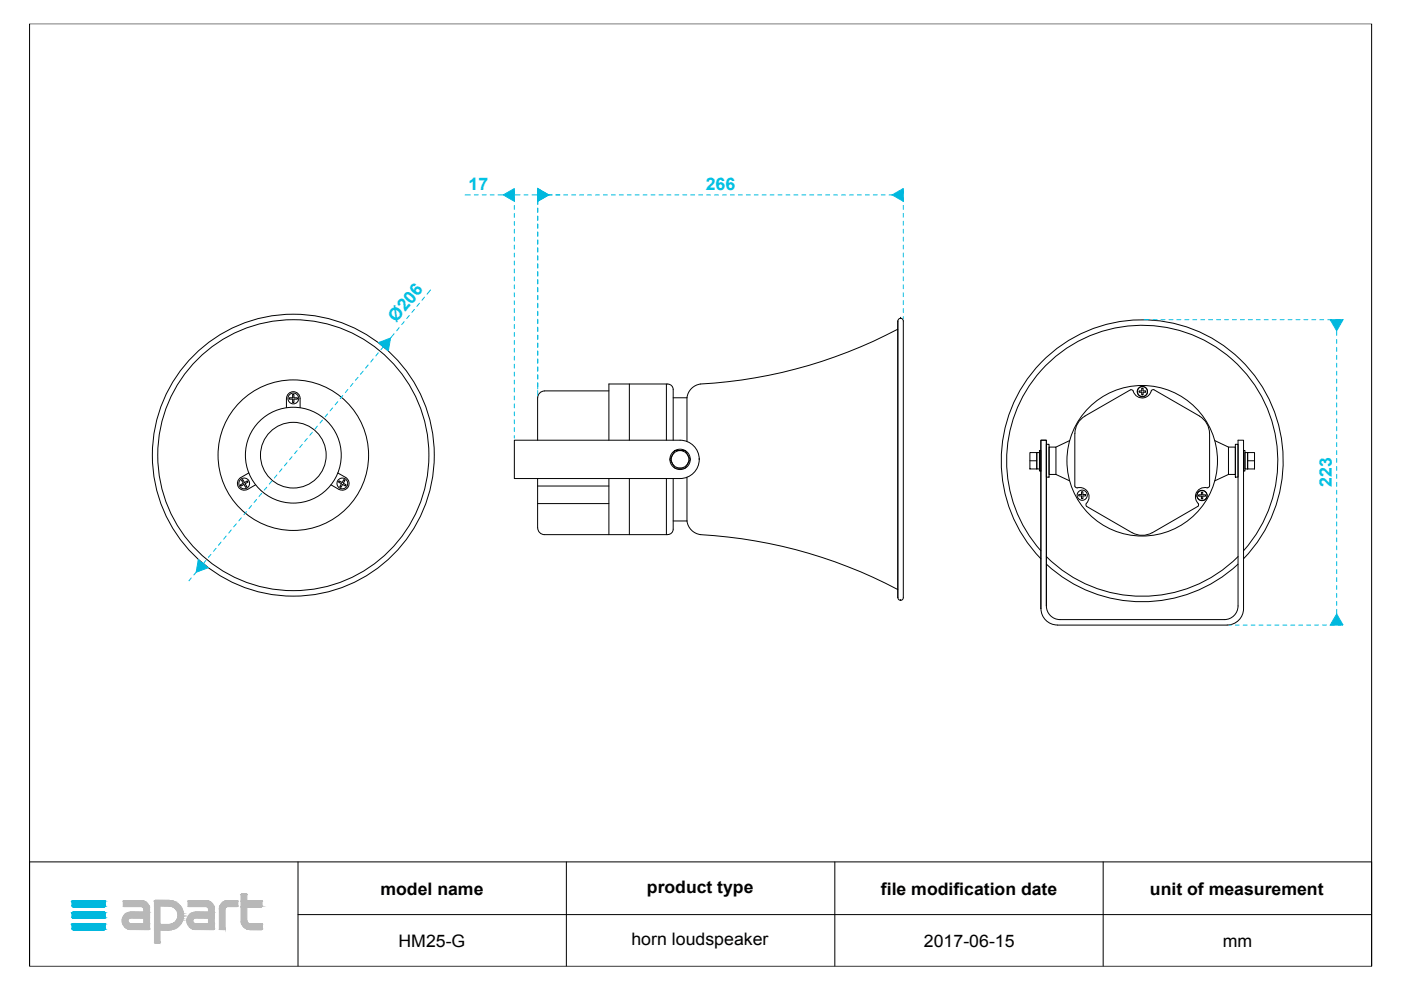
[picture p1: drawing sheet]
<svg xmlns="http://www.w3.org/2000/svg" width="297mm" height="210mm" viewBox="0 0 297 210" stroke-linecap="round" stroke-linejoin="round" font-family="sans-serif">
<defs><g id="words">
<g font-size="3.7" fill="#00c3e4">
<text x="99.3" y="40.3">17</text>
<text x="149.6" y="40.3">266</text>
<text x="84" y="68.4" transform="rotate(-50 84 68.4)">Ø206</text>
<text x="282.3" y="103.3" transform="rotate(-90 282.3 103.3)">223</text>
</g>
<g font-size="3.7">
<text x="80.6" y="189.7">model name</text>
<text x="137.2" y="189.3">product type</text>
<text x="186.8" y="189.7">file modification date</text>
<text x="243.8" y="189.7">unit of measurement</text>
<text x="84.5" y="200.8">HM25-G</text>
<text x="133.9" y="200.4">horn loudspeaker</text>
<text x="195.9" y="200.8">2017-06-15</text>
<text x="259.3" y="200.8">mm</text>
</g>
</g></defs>
<g fill="none" stroke="#000" stroke-width=".21">
<path d="M6.3 5h284.5v199.9h-284.5zM190.4 69.8a104.1 104.1 0 0 1-42.5 11.8 3.3 3.3 0 0 0-2.2 2.7M190.4 68.1v58.6M190.9 67.5l.3 .1 .3 .5v58.6a.57 .57 0 0 1-.6 .6 .57 .57 0 0 1-.5-.6M190.9 67.5l-.4 .3-.1 .3M190.9 67.5h.1M60.7 86.4l.1-1.9a1.44 1.44 0 0 1 1.4-1.5 1.44 1.44 0 0 1 1.4 1.5v1.9M61.3 84.3h.7v-.7h.3v.7h.8v.3h-.8v.8h-.3v-.8h-.7zM109.1 93.3h35.1a4.1 4.1 0 0 1 4.1 4.1 4.1 4.1 0 0 1-4.1 4.1h-35.1zM114 84.3v9M129.1 93.3v-11.9h12.5a1.14 1.14 0 0 1 1.1 1.2v10.7M129.1 82.9h-13.7a1.44 1.44 0 0 0-1.4 1.4"/>
<path d="M133.4 81.4v11.9M141.3 81.4v11.9M142.7 84.3h3M143.1 95.5h2.2l1 1.9-1 1.9h-2.2l-1.1-1.9zM145.7 84.3v9.3M148.3 97.4h.1M218.4 96h1.4v3.4h-1.4zM218.4 97.7h1.4M219.8 96h.6v3.4h-.6zM220.4 95.5h.3v4.4h-.3zM220.7 93.3h1.2v35.2a2.9 2.9 0 0 0 2.9 2.9h34.8a2.9 2.9 0 0 0 2.9-2.9v-35.2h1.2v35.7a3.5 3.5 0 0 1-3.5 3.5h-36a3.5 3.5 0 0 1-3.5-3.5zM221.9 94.2h.5v7h-.5z"/>
<path d="M222.4 94.8h1.5v5.8h-1.5zM226.8 93.4l-2.9 1.4M227.9 91.9v11.2M230 88.2a4.3 4.3 0 0 0-2.1 3.7M240.2 82.9l-.5-.3-9.7 5.6M240.3 82.9a2.04 2.04 0 0 0 2 1.5 2.04 2.04 0 0 0 1.9-1.7l.4-.1 9.7 5.6M242.1 82.3h.3v.6h.5v.3h-.5v.5h-.3v-.5h-.6v-.3h.6zM254.3 88.2a4.3 4.3 0 0 1 2.1 3.7l.1 11.2M257.6 93.4l2.9 1.4M260.5 94.8h1.4v5.8h-1.4zM261.9 94.2h.6v7h-.6zM263.7 95.5h.3v4.4h-.3z"/>
<path d="M264 96h.5v3.4h-.5zM264.5 96h1.5v3.4h-1.5zM264.5 97.7h1.5M51.2 101.8l.3-.1 .3 .6 .7-.4 .1 .3-.6 .4 .3 .6-.2 .1-.4-.6-.6 .4-.1-.3 .6-.3zM52.7 100.3l-1.6 1a1.44 1.44 0 0 0-.6 1.9 1.44 1.44 0 0 0 2 .5M54.2 102.8l-1.7 1M70.2 102.8l1.7 1M71.6 100.3l1.7 1a1.44 1.44 0 0 1 .5 1.9 1.44 1.44 0 0 1-1.9 .5M71.9 101.9l.6 .4 .4-.6 .3 .1-.4 .7 .6 .3-.1 .3-.7-.4-.3 .6-.3-.1 .4-.6-.6-.4zM114 101.5v10.4M114 103h15.1M114 106.8h15.1"/>
<path d="M114 111.9a1.44 1.44 0 0 0 1.4 1.5h26.2M129.1 101.5v11.9M133.4 101.5v11.9M141.3 101.5v11.9M142.7 101.5v10.7a1.14 1.14 0 0 1-1.1 1.1M142.7 110.5h3M145.7 101.2v9.3M145.7 110.5a3.3 3.3 0 0 0 2.9 2.9 101.3 101.3 0 0 1 41.8 11.6M220.7 116.8a28.7 28.7 0 0 1 1.6-39.8 28.7 28.7 0 0 1 39.8 0 28.7 28.7 0 0 1 1.6 39.8M221.8 118a28.8 28.8 0 0 0 40.7 0M221.9 119.6a29.9 29.9 0 0 0 40.6 0M223.9 100.6l2.9 1.3"/>
<path d="M227.9 103.1l.3 .3h.2M228.4 103.4a1.97 1.97 0 0 1 2.2 1 1.97 1.97 0 0 1-.3 2.4l.1 .6M228.7 104.8h.6v-.5h.3v.5h.6v.3h-.6v.6h-.3v-.6h-.6zM254.1 104.9h.6v-.6h.3v.6h.6v.3h-.6v.6h-.3v-.6h-.6zM256 103.4a2.05 2.05 0 0 0-2.3 1.1 2.05 2.05 0 0 0 .4 2.5l-.1 .4-9.7 5.5a4.3 4.3 0 0 1-4.3 0l-9.6-5.5M256.4 103.1l-.4 .3M260.5 100.6l-2.9 1.3M263.6 118.5a29.9 29.9 0 0 0-.4-42.1 29.9 29.9 0 0 0-42 0 29.9 29.9 0 0 0-.5 42.1M190.9 127.3h.1M6.3 182.7h284.5v22.2h-284.5zM63.2 193.9h227.6M63.2 182.7v22.2"/>
<path d="M120.1 182.7v22.2M177 182.7v22.2M233.9 182.7v22.2"/>
<circle cx="62.2" cy="96.5" r="28.7"/>
<circle cx="62.2" cy="96.5" r="29.9"/>
<circle cx="62.2" cy="96.5" r="16"/>
<circle cx="62.2" cy="96.5" r="10.2"/>
<circle cx="62.2" cy="96.5" r="7"/>
<circle cx="62.2" cy="84.5" r="1.14"/>
<circle cx="144.2" cy="97.4" r="1.86"/>
<circle cx="144.2" cy="97.4" r="2.16"/>
<circle cx="242.2" cy="97.7" r="16"/>
<circle cx="242.2" cy="83" r="1.08"/>
<circle cx="51.8" cy="102.5" r="1.14"/>
<circle cx="72.6" cy="102.5" r="1.14"/>
<circle cx="229.4" cy="105" r="1.08"/>
<circle cx="254.8" cy="105.1" r="1.08"/>
</g>
<g fill="#00b8de" stroke="#00b8de" stroke-width=".21">
<path d="M15.5 191h6.6z"/>
<path d="M15.4 191h6.8z"/>
<path d="M15.5 191h6.7z"/>
<path d="M15.3 191h6.9z"/>
<path d="M15.3 191l7 .1z"/>
<path d="M15.3 191.1h7z"/>
<path d="M15.3 191.1l7.1 .1z"/>
<path d="M15.2 191.2h7.2z"/>
<path d="M15.2 191.2l7.2 .8h-7.2z"/>
<path d="M15.2 191.2h7.2v.8z"/>
<path d="M15.2 192h7.2z"/>
<path d="M15.2 192l7.1 .1z"/>
<path d="M15.3 192.1h7z"/>
<path d="M15.3 192.1l7 .1z"/>
<path d="M15.3 192.2h6.9z"/>
<path d="M15.3 192.2h7z"/>
<path d="M15.4 192.2l6.8 .1z"/>
<path d="M15.4 192.2h6.8z"/>
<path d="M15.4 192.3h6.7z"/>
<path d="M15.4 192.3h6.8z"/>
<path d="M15.5 192.3h6.6z"/>
<path d="M15.5 193.4h6.6z"/>
<path d="M15.4 193.4h6.8z"/>
<path d="M15.5 193.4h6.7z"/>
<path d="M15.3 193.5h6.9z"/>
<path d="M15.4 193.4l6.8 .1z"/>
<path d="M15.3 193.5h7z"/>
<path d="M15.3 193.5l7 .1z"/>
<path d="M15.3 193.6h7.1z"/>
<path d="M15.2 193.6l7.2 .1z"/>
<path d="M15.2 193.7l7.2 .7h-7.2z"/>
<path d="M15.2 193.7h7.2v.7z"/>
<path d="M15.2 194.4l7.2 .1z"/>
<path d="M15.2 194.5h7.1z"/>
<path d="M15.2 194.5h7.2z"/>
<path d="M15.3 194.5l7 .1z"/>
<path d="M15.3 194.5h7z"/>
<path d="M15.3 194.6h7z"/>
<path d="M15.3 194.6h6.9z"/>
<path d="M15.3 194.6l6.9 .1z"/>
<path d="M15.4 194.7h6.8z"/>
<path d="M15.4 194.7h6.7z"/>
<path d="M15.5 194.7h6.6z"/>
<path d="M15.5 195.8h6.6z"/>
<path d="M15.4 195.8h6.8z"/>
<path d="M15.5 195.8h6.7z"/>
<path d="M15.3 195.9h6.9z"/>
<path d="M15.4 195.8l6.8 .1z"/>
<path d="M15.3 195.9h7z"/>
<path d="M15.3 195.9l7 .1z"/>
<path d="M15.3 196h7.1z"/>
<path d="M15.2 196l7.2 .1z"/>
<path d="M15.2 196.1l7.2 .7h-7.2z"/>
<path d="M15.2 196.1h7.2v.7z"/>
<path d="M15.2 196.8l7.2 .1z"/>
<path d="M15.2 196.9h7.1z"/>
<path d="M15.2 196.9h7.2z"/>
<path d="M15.3 196.9l7 .1z"/>
<path d="M15.3 196.9h7z"/>
<path d="M15.3 197h7z"/>
<path d="M15.3 197l6.9 .1z"/>
<path d="M15.3 197.1h6.9z"/>
<path d="M15.4 197.1h6.8z"/>
<path d="M15.4 197.1h6.7z"/>
<path d="M15.5 197.1h6.6z"/>
<path d="M42 118.6l2.1 1.8-2.5 .9z"/>
<path d="M80.2 72.6l2.6-.9-.5 2.7z"/>
<path d="M114 40l2.4 1.3-2.4 1.4z"/>
<path d="M189.1 41.3l2.4-1.3v2.7z"/>
<path d="M106.7 41.3l2.4-1.3v2.7z"/>
<path d="M282 67.8h2.8l-1.4 2.3z"/>
<path d="M283.4 130.2l1.4 2.3h-2.8z"/>
</g>
<g fill="#b8b8b8" stroke="#b8b8b8" stroke-width=".21">
<path d="M51.2 189.6h1z"/>
<path d="M51.2 189.6h1.1z"/>
<path d="M51.1 189.6h1.2z"/>
<path d="M51.1 189.6l1.2 .1z"/>
<path d="M51.1 189.7h1.2z"/>
<path d="M32.9 190.9h3z"/>
<path d="M32.9 190.9h3.1z"/>
<path d="M32.8 190.9h3.2z"/>
<path d="M32.8 190.9l3.4 .1z"/>
<path d="M48.2 191h2.1z"/>
<path d="M40 191h3.7z"/>
<path d="M26.2 191h3.8z"/>
<path d="M51.1 189.7l1.2 1.3h-1.2z"/>
<path d="M51.1 189.7h1.2v1.3z"/>
<path d="M51.1 191h4.4z"/>
<path d="M39.9 191h3.9z"/>
<path d="M40 191h3.8z"/>
<path d="M32.8 191h3.5z"/>
<path d="M48.1 191h2.2z"/>
<path d="M26.2 191h3.9z"/>
<path d="M48 191h2.4z"/>
<path d="M48.1 191h2.3z"/>
<path d="M39.9 191h4z"/>
<path d="M26.2 191h4z"/>
<path d="M32.8 191h3.6z"/>
<path d="M47.9 191h2.5z"/>
<path d="M39.9 191h4.1z"/>
<path d="M26.2 191h4.1z"/>
<path d="M32.8 191h3.7z"/>
<path d="M39.9 191h4.2z"/>
<path d="M26.2 191h4.2z"/>
<path d="M32.8 191h3.8z"/>
<path d="M51.1 191h4.5z"/>
<path d="M47.8 191h2.6z"/>
<path d="M32.7 191h3.9z"/>
<path d="M47.7 191h2.7z"/>
<path d="M39.9 191h4.3z"/>
<path d="M26.1 191h4.4z"/>
<path d="M47.7 191.1h2.7z"/>
<path d="M47.7 191l2.7 .1z"/>
<path d="M39.9 191l4.4 .1z"/>
<path d="M26.1 191l4.4 .1z"/>
<path d="M51.1 191l4.5 .1z"/>
<path d="M47.6 191.1h2.8z"/>
<path d="M39.9 191.1h4.4z"/>
<path d="M26.1 191.1h4.5z"/>
<path d="M32.7 191l4.2 .1z"/>
<path d="M47.3 191.3l.3-.2 2.8 .2z"/>
<path d="M47.6 191.1h2.8v.2z"/>
<path d="M39.9 191.1l4.7 .2h-4.7z"/>
<path d="M39.9 191.1h4.4l.3 .2z"/>
<path d="M26.1 191.1l4.8 .2h-4.8z"/>
<path d="M26.1 191.1h4.5l.3 .2z"/>
<path d="M32.7 191.1l4.7 .2h-4.7z"/>
<path d="M32.7 191.1h4.2l.5 .2z"/>
<path d="M47 191.5l.3-.2 3.1 .2z"/>
<path d="M47.3 191.3h3.1v.2z"/>
<path d="M39.9 191.3l5 .2h-5z"/>
<path d="M39.9 191.3h4.7l.3 .2z"/>
<path d="M26.1 191.3l5.1 .2h-5.1z"/>
<path d="M26.1 191.3h4.8l.3 .2z"/>
<path d="M32.7 191.3l5.1 .3h-5.1z"/>
<path d="M32.7 191.3h4.7l.4 .3z"/>
<path d="M47 191.5l3.4 .2h-3.6z"/>
<path d="M47 191.5h3.4v.2z"/>
<path d="M39.9 191.5l5.2 .2h-5.2z"/>
<path d="M39.9 191.5h5l.2 .2z"/>
<path d="M26.1 191.5l5.3 .2h-5.3z"/>
<path d="M26.1 191.5h5.1l.2 .2z"/>
<path d="M32.7 191.6l5.4 .4h-5.4z"/>
<path d="M32.7 191.6h5.1l.3 .4z"/>
<path d="M46.8 191.7l3.6 .3h-3.7z"/>
<path d="M46.8 191.7h3.6v.3z"/>
<path d="M39.9 191.7l5.4 .3h-5.4z"/>
<path d="M39.9 191.7h5.2l.2 .3z"/>
<path d="M26.1 191.7l5.5 .3h-5.5z"/>
<path d="M26.1 191.7h5.3l.2 .3z"/>
<path d="M46.7 192l3.7 .1z"/>
<path d="M39.9 192l5.4 .1z"/>
<path d="M26.1 192l5.5 .1z"/>
<path d="M46.6 192.1h3.8z"/>
<path d="M26.1 192.1h5.5z"/>
<path d="M39.9 192.1h5.4z"/>
<path d="M32.7 192l5.6 .1h-5.6z"/>
<path d="M32.7 192h5.4l.2 .1z"/>
<path d="M51.1 191.1l4.5 1h-4.5z"/>
<path d="M51.1 191.1h4.5v1z"/>
<path d="M51.1 192.1h4.5z"/>
<path d="M39.9 192.1l5.4 .1z"/>
<path d="M46.6 192.1l3.8 .1z"/>
<path d="M26.2 192.1l5.4 .1z"/>
<path d="M51.1 192.1l4.5 .1z"/>
<path d="M39.9 192.2h5.4z"/>
<path d="M35.9 192.1l2.4 .1z"/>
<path d="M46.6 192.2h3.8z"/>
<path d="M26.2 192.2h5.4z"/>
<path d="M51.1 192.2h4.4z"/>
<path d="M51.1 192.2h4.5z"/>
<path d="M46.6 192.2h3.7z"/>
<path d="M40 192.2h5.3z"/>
<path d="M46.6 192.2h1.5z"/>
<path d="M46.6 192.2h1.6z"/>
<path d="M43.7 192.2h1.7z"/>
<path d="M30 192.2h1.6z"/>
<path d="M51.1 192.2h4.3z"/>
<path d="M46.6 192.2l1.4 .1z"/>
<path d="M43.8 192.2l1.6 .1z"/>
<path d="M30.1 192.2l1.5 .1z"/>
<path d="M36.3 192.2l2.1 .1h-1.8z"/>
<path d="M36.3 192.2h2l.1 .1z"/>
<path d="M46.6 192.3h1.3z"/>
<path d="M46.6 192.3h1.4z"/>
<path d="M43.9 192.3h1.5z"/>
<path d="M30.2 192.3h1.4z"/>
<path d="M46.5 192.3l1.4 .1z"/>
<path d="M46.5 192.3h1.4z"/>
<path d="M44 192.3l1.4 .1z"/>
<path d="M30.3 192.3l1.4 .1z"/>
<path d="M36.6 192.3l1.8 .1z"/>
<path d="M46.5 192.4h1.4z"/>
<path d="M44 192.4h1.4z"/>
<path d="M30.3 192.4h1.4z"/>
<path d="M36.8 192.4l1.7 .1h-1.6z"/>
<path d="M36.8 192.4h1.6l.1 .1z"/>
<path d="M46.5 192.4l1.3 .1z"/>
<path d="M44.1 192.4l1.3 .1z"/>
<path d="M30.3 192.4l1.4 .1z"/>
<path d="M46.5 192.5l1.3 .1z"/>
<path d="M46.5 192.5h1.3z"/>
<path d="M44.1 192.5l1.3 .1z"/>
<path d="M30.4 192.5l1.3 .1z"/>
<path d="M46.5 192.6l1.2 .1z"/>
<path d="M46.5 192.6h1.3z"/>
<path d="M44.2 192.6l1.2 .1z"/>
<path d="M30.4 192.6l1.3 .1z"/>
<path d="M46.5 192.7h1.2z"/>
<path d="M44.2 192.7h1.2z"/>
<path d="M30.5 192.7h1.2z"/>
<path d="M36.9 192.5l1.7 .2h-1.4z"/>
<path d="M36.9 192.5h1.6l.1 .2z"/>
<path d="M37.2 192.7l1.5 .1z"/>
<path d="M37.3 192.8l1.4 .2h-1.3z"/>
<path d="M37.3 192.8h1.4v.2z"/>
<path d="M37.4 193l1.4 .3h-1.2z"/>
<path d="M37.4 193h1.3l.1 .3z"/>
<path d="M37.6 193.3h1.2z"/>
<path d="M44.2 192.7l1.2 .7h-1.2z"/>
<path d="M44.2 192.7h1.2v.7z"/>
<path d="M30.5 192.7l1.2 .7h-1.2z"/>
<path d="M30.5 192.7h1.2v.7z"/>
<path d="M41 193.5h4.4z"/>
<path d="M41.3 193.4l4.1 .1z"/>
<path d="M27.2 193.5h4.5z"/>
<path d="M27.6 193.4l4.1 .1z"/>
<path d="M40.7 193.6h4.7z"/>
<path d="M41 193.5l4.4 .1z"/>
<path d="M26.9 193.6h4.8z"/>
<path d="M27.2 193.5l4.5 .1z"/>
<path d="M37.6 193.3l1.3 .4h-1.2z"/>
<path d="M37.6 193.3h1.2l.1 .4z"/>
<path d="M40.4 193.7l.3-.1 4.7 .1z"/>
<path d="M40.7 193.6h4.7v.1z"/>
<path d="M26.6 193.7l.3-.1 4.8 .1z"/>
<path d="M26.9 193.6h4.8v.1z"/>
<path d="M37.7 193.7l1.2 .1z"/>
<path d="M40.1 194l.3-.3 5 .3z"/>
<path d="M40.4 193.7h5v.3z"/>
<path d="M26.4 194l.2-.3 5.1 .3z"/>
<path d="M26.6 193.7h5.1v.3z"/>
<path d="M37.7 193.8l1.2 .2h-1.2z"/>
<path d="M37.7 193.8h1.2v.2z"/>
<path d="M40.1 194l5.3 .3h-5.5z"/>
<path d="M40.1 194h5.3v.3z"/>
<path d="M26.4 194l5.3 .3h-5.5z"/>
<path d="M26.4 194h5.3v.3z"/>
<path d="M37.7 194l1.2 .3h-1.2z"/>
<path d="M37.7 194h1.2v.3z"/>
<path d="M37.7 194.3l1.2 .1z"/>
<path d="M37.7 194.3h1.2z"/>
<path d="M39.9 194.3l5.5 .3h-5.6z"/>
<path d="M39.9 194.3h5.5v.3z"/>
<path d="M26.2 194.3l5.5 .3h-5.7z"/>
<path d="M26.2 194.3h5.5v.3z"/>
<path d="M39.8 194.6h5.6z"/>
<path d="M26 194.6h5.7z"/>
<path d="M39.7 194.6l1.6 .1z"/>
<path d="M39.7 194.6h1.7z"/>
<path d="M26 194.6l1.5 .1z"/>
<path d="M26 194.6h1.6z"/>
<path d="M39.7 194.7h1.5z"/>
<path d="M39.7 194.7h1.6z"/>
<path d="M26 194.7h1.4z"/>
<path d="M26 194.7h1.5z"/>
<path d="M37.7 194.4l1.1 .4h-1.2z"/>
<path d="M37.7 194.4h1.2l-.1 .4z"/>
<path d="M39.7 194.7l1.4 .1z"/>
<path d="M26 194.7l1.3 .1z"/>
<path d="M37.6 194.8h1.2z"/>
<path d="M39.7 194.8l1.3 .1z"/>
<path d="M39.7 194.8h1.4z"/>
<path d="M26 194.8l1.2 .1z"/>
<path d="M26 194.8h1.3z"/>
<path d="M39.7 194.9h1.3z"/>
<path d="M25.9 194.9h1.3z"/>
<path d="M39.6 194.9l1.3 .1z"/>
<path d="M39.6 194.9h1.4z"/>
<path d="M25.9 194.9l1.3 .1z"/>
<path d="M39.6 195l1.3 .1z"/>
<path d="M39.6 195h1.3z"/>
<path d="M25.9 195l1.2 .1z"/>
<path d="M25.9 195h1.3z"/>
<path d="M37.6 194.8l1.1 .3h-1.3z"/>
<path d="M37.6 194.8h1.2l-.1 .3z"/>
<path d="M39.6 195.1l1.3 .1h-1.3z"/>
<path d="M39.6 195.1h1.3z"/>
<path d="M25.9 195.1l1.2 .1h-1.2z"/>
<path d="M25.9 195.1h1.2z"/>
<path d="M39.6 195.2h1.3z"/>
<path d="M25.9 195.2h1.2z"/>
<path d="M51.1 192.2l1.2 3.1h-1.2z"/>
<path d="M51.1 192.2h1.2v3.1z"/>
<path d="M51.1 195.3h1.2z"/>
<path d="M37.4 195.1l1.3 .2h-1.4z"/>
<path d="M37.4 195.1h1.3v.2z"/>
<path d="M39.6 195.2l1.3 .1z"/>
<path d="M25.9 195.2l1.2 .1z"/>
<path d="M51.1 195.3l1.2 .1z"/>
<path d="M37.3 195.3l1.3 .1h-1.4z"/>
<path d="M37.3 195.3h1.4z"/>
<path d="M39.6 195.3l1.3 .1z"/>
<path d="M25.9 195.3l1.2 .1z"/>
<path d="M51.1 195.4l1.3 .1z"/>
<path d="M39.6 195.4l1.3 .1z"/>
<path d="M25.9 195.4l1.3 .1z"/>
<path d="M51.1 195.5h1.3z"/>
<path d="M39.6 195.5l1.4 .1z"/>
<path d="M25.9 195.5l1.3 .1z"/>
<path d="M39.6 195.6h1.4z"/>
<path d="M25.9 195.6h1.3z"/>
<path d="M36.9 195.6l.3-.2 1.3 .2z"/>
<path d="M37.2 195.4h1.4l-.1 .2z"/>
<path d="M51.1 195.5l1.4 .1z"/>
<path d="M51.1 195.6h1.4z"/>
<path d="M39.7 195.6l1.4 .1z"/>
<path d="M25.9 195.6l1.4 .1z"/>
<path d="M51.1 195.6l1.4 .1z"/>
<path d="M36.8 195.7h1.6z"/>
<path d="M36.9 195.6h1.6z"/>
<path d="M51.2 195.7h1.4z"/>
<path d="M39.7 195.7l1.5 .1z"/>
<path d="M26 195.7l1.4 .1z"/>
<path d="M51.2 195.7l1.5 .1z"/>
<path d="M39.7 195.8h1.6z"/>
<path d="M26 195.8h1.5z"/>
<path d="M36.6 195.8h1.8z"/>
<path d="M51.2 195.8h1.6z"/>
<path d="M51.2 195.8h1.7z"/>
<path d="M51.2 195.8h4.3z"/>
<path d="M44.2 194.6l1.2 1.2h-1.2z"/>
<path d="M44.2 194.6h1.2v1.2z"/>
<path d="M39.7 195.8h1.7z"/>
<path d="M30.5 194.6l1.2 1.2h-1.2z"/>
<path d="M30.5 194.6h1.2v1.2z"/>
<path d="M26 195.8h1.6z"/>
<path d="M51.2 195.8h4.4z"/>
<path d="M51.2 195.8l4.4 .1z"/>
<path d="M51.2 195.9h4.4z"/>
<path d="M39.7 195.8l5.7 .1z"/>
<path d="M26 195.8l5.7 .1z"/>
<path d="M36.3 195.9l.3-.1 1.7 .1z"/>
<path d="M36.6 195.8h1.8l-.1 .1z"/>
<path d="M35.9 196h2.4z"/>
<path d="M36.3 195.9h2z"/>
<path d="M32.7 192.1l1.2 3.9h-1.2z"/>
<path d="M32.7 192.1h1.2v3.9z"/>
<path d="M32.7 196l5.4 .1h-5.4z"/>
<path d="M32.7 196h5.6l-.2 .1z"/>
<path d="M39.8 195.9l5.6 .3h-5.5z"/>
<path d="M39.8 195.9h5.6v.3z"/>
<path d="M26 195.9l5.7 .3h-5.5z"/>
<path d="M26 195.9h5.7v.3z"/>
<path d="M51.2 195.9l4.4 .4h-4.2z"/>
<path d="M51.2 195.9h4.4v.4z"/>
<path d="M32.7 196.1l5.1 .4h-5.1z"/>
<path d="M32.7 196.1h5.4l-.3 .4z"/>
<path d="M39.9 196.2l5.5 .3h-5.3z"/>
<path d="M39.9 196.2h5.5v.3z"/>
<path d="M26.2 196.2l5.5 .3h-5.3z"/>
<path d="M26.2 196.2h5.5v.3z"/>
<path d="M51.4 196.3l4.2 .2h-4z"/>
<path d="M51.4 196.3h4.2v.2z"/>
<path d="M40.1 196.5l5.3 .2h-5z"/>
<path d="M40.1 196.5h5.3v.2z"/>
<path d="M26.4 196.5l5.3 .2h-5.1z"/>
<path d="M26.4 196.5h5.3v.2z"/>
<path d="M32.7 196.5l4.7 .3h-4.7z"/>
<path d="M32.7 196.5h5.1l-.4 .3z"/>
<path d="M51.6 196.5l4 .3h-3.7z"/>
<path d="M51.6 196.5h4v.3z"/>
<path d="M40.4 196.7l5 .2h-4.7z"/>
<path d="M40.4 196.7h5v.2z"/>
<path d="M26.6 196.7l5.1 .2h-4.8z"/>
<path d="M26.6 196.7h5.1v.2z"/>
<path d="M51.9 196.8l3.7 .1h-3.4z"/>
<path d="M51.9 196.8h3.7v.1z"/>
<path d="M46.5 192.7l1.2 4.3h-1.2z"/>
<path d="M46.5 192.7h1.2v4.3z"/>
<path d="M40.7 196.9l4.7 .1z"/>
<path d="M26.9 196.9l4.8 .1z"/>
<path d="M52.2 196.9l3.4 .1z"/>
<path d="M32.7 196.8l4.2 .2h-4.2z"/>
<path d="M32.7 196.8h4.7l-.5 .2z"/>
<path d="M46.5 197h1.2z"/>
<path d="M40.8 197h4.6z"/>
<path d="M27.1 197h4.6z"/>
<path d="M52.3 197h3.3z"/>
<path d="M40.9 197h4.5z"/>
<path d="M27.2 197h4.5z"/>
<path d="M52.4 197h3.2z"/>
<path d="M41 197h4.4z"/>
<path d="M52.5 197h3.1z"/>
<path d="M52.5 197l3.1 .1z"/>
<path d="M46.5 197l1.2 .1z"/>
<path d="M46.5 197.1h1.2z"/>
<path d="M41.1 197l4.3 .1z"/>
<path d="M27.3 197l4.4 .1z"/>
<path d="M27.3 197h4.4z"/>
<path d="M52.6 197.1h3z"/>
<path d="M41.2 197.1h4.2z"/>
<path d="M27.4 197.1h4.2z"/>
<path d="M27.4 197.1h4.3z"/>
<path d="M46.6 197.1h1.1z"/>
<path d="M46.6 197.1h1z"/>
<path d="M27.5 197.1h4.1z"/>
<path d="M41.3 197.1h4z"/>
<path d="M41.3 197.1h4.1z"/>
<path d="M27.6 197.1h4z"/>
<path d="M52.7 197.1h2.8z"/>
<path d="M52.7 197.1h2.9z"/>
<path d="M52.8 197.1h2.7z"/>
<path d="M52.9 197.1h2.6z"/>
<path d="M32.7 197l3.7 .1h-3.7z"/>
<path d="M32.7 197h4.2l-.5 .1z"/>
<path d="M32.7 197.1l3.2 .1z"/>
<path d="M32.7 197.1h3.7z"/>
<path d="M32.7 197.2l1.2 2.6h-1.2z"/>
<path d="M32.7 197.2h1.2v2.6z"/>
<path d="M32.7 199.8h1.2z"/>
<path d="M32.8 199.8h1.1z"/>
<path d="M32.8 199.8l1.1 .1z"/>
<path d="M32.8 199.9h1.1z"/>
<path d="M32.8 199.9h1z"/>
<path d="M32.9 199.9h.9z"/>
</g>
<g fill="none" stroke="#00b8de" stroke-width=".21">
<path d="M98.6 41.3h1.1M100.6 41.3h.8M102.2 41.3h.9M103.9 41.3h.9M105.6 41.3h1.1M109.1 41.3h1.2M109.1 40.5v.5M109.1 41.9v.8M109.1 43.6v.8M109.1 45.2v.9M109.1 46.9v.9M109.1 48.6v.9"/>
<path d="M109.1 50.3v.8M109.1 52v.8M109.1 53.7v.8M109.1 55.3v.9M109.1 57v.9M109.1 58.7v.9M111.1 41.3h.9M112.8 41.3h1.2M114 40.5v1.2M114 42.4v1M114 44.1v1M114 45.8v.9"/>
<path d="M114 47.5v.9M114 49.2v.9M114 50.8v1M114 52.5v1M114 54.2v1M114 55.9v.9M114 57.6v.9M114 59.3v.9M116.4 41.3h.7M117.8 41.3h.9M119.5 41.3h.9M121.2 41.3h.8"/>
<path d="M122.9 41.3h.8M124.6 41.3h.8M126.3 41.3h.8M127.9 41.3h.9M129.6 41.3h.9M131.3 41.3h.8M133 41.3h.8M134.7 41.3h.8M136.4 41.3h.8M138 41.3h.9M139.7 41.3h.8M141.4 41.3h.8"/>
<path d="M143.1 41.3h.8M144.8 41.3h.8M146.5 41.3h.8M148.1 41.3h.9M149.8 41.3h.8M151.5 41.3h.8M153.2 41.3h.8M154.9 41.3h.8M156.6 41.3h.8M158.2 41.3h.9M159.9 41.3h.8M161.6 41.3h.8"/>
<path d="M163.3 41.3h.8M165 41.3h.8M166.6 41.3h.9M168.3 41.3h.9M170 41.3h.8M171.7 41.3h.8M173.4 41.3h.8M175.1 41.3h.8M176.7 41.3h.9M178.4 41.3h.9M180.1 41.3h.8M181.8 41.3h.8"/>
<path d="M183.5 41.3h.8M185.1 41.3h.9M186.8 41.3h.9M188.5 41.3h.6M191.5 40.5v.5M191.5 41.9v.8M191.5 43.5v.9M191.5 45.2v.9M191.5 46.9v.9M191.5 48.6v.8M191.5 50.3v.8M191.5 52v.8"/>
<path d="M191.5 53.6v.9M191.5 55.3v.9M191.5 57v.9M191.5 58.7v.8M75.9 80l-.5 .6M77 78.7l-.6 .6M78 77.4l-.5 .7M79.1 76.1l-.5 .7M80.2 74.8l-.5 .7M81.3 73.5l-.6 .7M83.5 70.8l-.7 .9M84.6 69.5l-.5 .6"/>
<path d="M85.7 68.2l-.5 .6M86.8 66.9l-.6 .6M87.9 65.6l-.6 .6M88.9 64.3l-.5 .6M90 63l-.5 .7M91.3 61.5l-.7 .9M109.1 60.4v.8M109.1 62.1v.8M109.1 63.8v.8M109.1 65.4v.9M109.1 67.1v.9M109.1 68.8v.8"/>
<path d="M109.1 70.5v.8M109.1 72.2v.8M109.1 73.9v.8M109.1 75.5v.9M109.1 77.2v.9M109.1 78.9v.8M114 60.9v1M114 62.6v1M114 64.3v1M114 66v.9M114 67.7v.9M114 69.4v.9"/>
<path d="M114 71v1M114 72.7v1M114 74.4v1M114 76.1v.9M114 77.8v.9M114 79.4v1M191.5 60.4v.8M191.5 62.1v.8M191.5 63.7v.9M191.5 65.4v.9M191.5 67.1v.6M242.6 67.8h1"/>
<path d="M244.5 67.8h.8M246.1 67.8h.9M247.8 67.8h.9M249.5 67.8h.9M251.2 67.8h.9M252.9 67.8h.8M254.6 67.8h.8M256.2 67.8h.9M257.9 67.8h.9M259.6 67.8h.9M261.3 67.8h.9M263 67.8h.8"/>
<path d="M264.7 67.8h.8M266.4 67.8h.8M268 67.8h.9M269.7 67.8h.9M271.4 67.8h.8M273.1 67.8h.8M274.8 67.8h.8M276.5 67.8h.8M278.1 67.8h.9M279.8 67.8h.9M281.5 67.8h.8M283.2 67.8h1"/>
<path d="M283.4 70.1v1M283.4 72v.8M283.4 73.6v.9M283.4 75.3v.9M283.4 77v.9M283.4 78.7v.9M59.8 99.4l-.6 .7M60.9 98.1l-.6 .7M61.9 96.8l-.5 .7M63 95.5l-.5 .7M64.1 94.2l-.6 .7M65.2 93l-.6 .6"/>
<path d="M66.2 91.6l-.5 .7M67.3 90.3l-.5 .7M68.4 89.1l-.6 .6M69.5 87.8l-.6 .6M70.5 86.5l-.5 .6M71.6 85.2l-.5 .6M72.7 83.9l-.6 .6M73.7 82.6l-.5 .6M74.8 81.3l-.5 .6M109.1 80.6v.8M109.1 82.3v.8M109.1 84v.8"/>
<path d="M109.1 85.6v.9M109.1 87.3v.8M109.1 89v.8M109.1 90.7v.8M109.1 92.4v.5M114 81.1v1.4M114 82.8v1.1M283.4 80.4v.8M283.4 82.1v.8M283.4 83.7v.9M283.4 85.4v.9M283.4 87.1v.9"/>
<path d="M283.4 88.8v.9M283.4 90.5v.8M283.4 92.2v.8M283.4 93.8v.9M283.4 95.5v.9M283.4 97.2v.9M283.4 98.9v.8M43.6 118.8l-.5 .7M44.7 117.5l-.5 .7M45.8 116.3l-.5 .6M46.9 114.9l-.6 .7M47.9 113.7l-.5 .6"/>
<path d="M49 112.4l-.5 .6M50.1 111.1l-.5 .6M51.2 109.8l-.6 .6M52.2 108.5l-.5 .6M53.3 107.2l-.5 .6M54.4 105.9l-.5 .6M55.5 104.6l-.6 .7M56.6 103.3l-.6 .6M57.6 102l-.5 .6M58.7 100.7l-.5 .7M283.4 100.6v.8M283.4 102.3v.8"/>
<path d="M283.4 103.9v.9M283.4 105.6v.9M283.4 107.3v.9M283.4 109v.8M283.4 110.7v.8M283.4 112.4v.8M283.4 114v.9M283.4 115.7v.9M283.4 117.4v.8M283.4 119.1v.8M40.6 122.5l-.5 .6M41.6 121.3l-.5 .6"/>
<path d="M260.6 132.5h.5M261.9 132.5h.8M263.6 132.5h.8M265.3 132.5h.8M266.9 132.5h.9M268.6 132.5h.9M270.3 132.5h.8M272 132.5h.8M273.7 132.5h.8M275.4 132.5h.8M277 132.5h.9M278.7 132.5h.9"/>
<path d="M280.4 132.5h.8M282.1 132.5h.8M283.4 120.8v.8M283.4 122.5v.8M283.4 124.2v.8M283.4 125.8v.9M283.4 127.5v.8M283.4 129.2v1M283.8 132.5h.4"/>
</g>
<use href="#words"/>
</svg>
